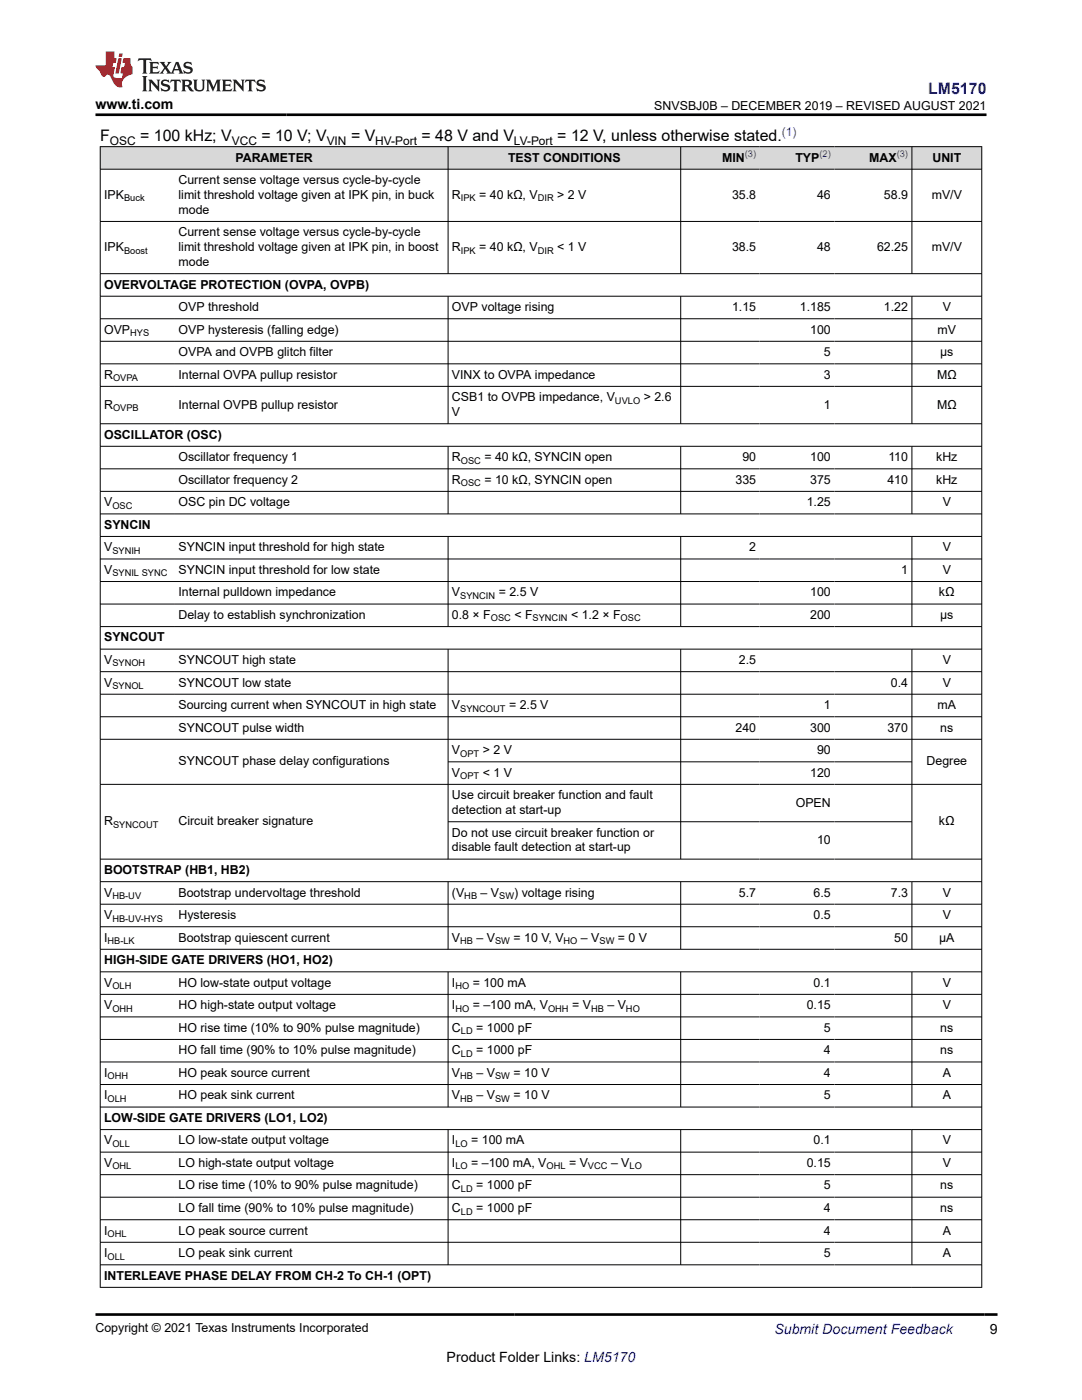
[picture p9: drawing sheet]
<svg xmlns="http://www.w3.org/2000/svg" width="216mm" height="279mm" viewBox="0 0 216 279" stroke-linecap="round" stroke-linejoin="round" font-family="sans-serif">
<defs><g id="words">
<text font-size="3.2" fill="#00f" x="185.2" y="18.7">LM5170</text>
<g font-size="3.2">
<text x="20" y="28.2">F</text>
<text x="28" y="28.2">= 100 kHz; V</text>
<text x="52.2" y="28.2">= 10 V; V</text>
<text x="70" y="28.2">= V</text>
<text x="84.1" y="28.2">= 48 V and V</text>
<text x="111.2" y="28.2">= 12 V, unless otherwise stated.</text>
</g>
<g font-size="2.8">
<text x="19" y="21.8">www.ti.com</text>
<text x="197.5" y="266.1">9</text>
<text x="89.1" y="271.7">Product Folder Links: LM5170</text>
</g>
<text font-size="2.8" fill="#00f" x="154.5" y="266.2">Submit Document Feedback</text>
<g font-size="2.5">
<text x="130.6" y="21.9">SNVSBJ0B – DECEMBER 2019 – REVISED AUGUST 2021</text>
<text x="47" y="32.2">PARAMETER</text>
<text x="101.4" y="32.2">TEST CONDITIONS</text>
<text x="144.1" y="32.2">MIN</text>
<text x="158.7" y="32.2">TYP</text>
<text x="173.4" y="32.2">MAX</text>
<text x="186.1" y="32.2">UNIT</text>
<text x="20.8" y="39.7">IPK</text>
<text x="35.6" y="36.7">Current sense voltage versus cycle-by-cycle</text>
<text x="35.6" y="39.7">limit threshold voltage given at IPK pin, in buck</text>
<text x="90.2" y="39.7">R</text>
<text x="95.6" y="39.7">= 40 kΩ, V</text>
<text x="111.2" y="39.7">&gt; 2 V</text>
<text x="146.1" y="39.7">35.8</text>
<text x="163" y="39.7">46</text>
<text x="176.4" y="39.7">58.9</text>
<text x="185.9" y="39.7">mV/V</text>
<text x="35.6" y="42.7">mode</text>
<text x="35.6" y="47.2">Current sense voltage versus cycle-by-cycle</text>
<text x="20.8" y="50.1">IPK</text>
<text x="35.6" y="50.1">limit threshold voltage given at IPK pin, in boost</text>
<text x="35.6" y="53.1">mode</text>
<text x="90.2" y="50.1">R</text>
<text x="95.6" y="50.1">= 40 kΩ, V</text>
<text x="111.2" y="50.1">&lt; 1 V</text>
<text x="146.1" y="50.1">38.5</text>
<text x="163" y="50.1">48</text>
<text x="175" y="50.1">62.25</text>
<text x="185.9" y="50.1">mV/V</text>
<text x="20.8" y="57.6">OVERVOLTAGE PROTECTION (OVPA, OVPB)</text>
<text x="35.6" y="62.1">OVP threshold</text>
<text x="90.2" y="62.1">OVP voltage rising</text>
<text x="146.1" y="62.1">1.15</text>
<text x="159.6" y="62.1">1.185</text>
<text x="176.4" y="62.1">1.22</text>
<text x="188.1" y="62.1">V</text>
<text x="20.8" y="66.6">OVP</text>
<text x="35.6" y="66.6">OVP hysteresis (falling edge)</text>
<text x="35.6" y="71.1">OVPA and OVPB glitch filter</text>
<text x="161.7" y="66.6">100</text>
<text x="164.4" y="71.1">5</text>
<text x="187.1" y="66.6">mV</text>
<text x="187.6" y="71.1">µs</text>
<text x="20.8" y="75.6">R</text>
<text x="35.6" y="75.6">Internal OVPA pullup resistor</text>
<text x="90.2" y="75.6">VINX to OVPA impedance</text>
<text x="164.4" y="75.6">3</text>
<text x="187" y="75.6">MΩ</text>
<text x="20.8" y="81.6">R</text>
<text x="35.6" y="81.6">Internal OVPB pullup resistor</text>
<text x="90.2" y="83">V</text>
<text x="90.2" y="80.1">CSB1 to OVPB impedance, V</text>
<text x="128.4" y="80.1">&gt; 2.6</text>
<text x="164.4" y="81.6">1</text>
<text x="187" y="81.6">MΩ</text>
<text x="20.8" y="87.5">OSCILLATOR (OSC)</text>
<text x="35.6" y="92">Oscillator frequency 1</text>
<text x="90.2" y="92">R</text>
<text x="96.7" y="92">= 40 kΩ, SYNCIN open</text>
<text x="148.1" y="92">90</text>
<text x="161.7" y="92">100</text>
<text x="177.3" y="92">110</text>
<text x="186.8" y="92">kHz</text>
<text x="20.8" y="101">V</text>
<text x="35.6" y="96.5">Oscillator frequency 2</text>
<text x="35.6" y="101">OSC pin DC voltage</text>
<text x="90.2" y="96.5">R</text>
<text x="96.7" y="96.5">= 10 kΩ, SYNCIN open</text>
<text x="146.8" y="96.5">335</text>
<text x="161" y="101">1.25</text>
<text x="161.7" y="96.5">375</text>
<text x="177.1" y="96.5">410</text>
<text x="186.8" y="96.5">kHz</text>
<text x="188.1" y="101">V</text>
<text x="20.8" y="105.5">SYNCIN</text>
<text x="20.8" y="110">V</text>
<text x="35.6" y="110">SYNCIN input threshold for high state</text>
<text x="149.5" y="110">2</text>
<text x="188.1" y="110">V</text>
<text x="20.8" y="114.5">V</text>
<text x="35.6" y="114.5">SYNCIN input threshold for low state</text>
<text x="35.6" y="119">Internal pulldown impedance</text>
<text x="90.2" y="119">V</text>
<text x="99.5" y="119">= 2.5 V</text>
<text x="161.7" y="119">100</text>
<text x="179.8" y="114.5">1</text>
<text x="187.4" y="119">kΩ</text>
<text x="188.1" y="114.5">V</text>
<text x="35.6" y="123.5">Delay to establish synchronization</text>
<text x="90.2" y="123.5">0.8 × F</text>
<text x="102.6" y="123.5">&lt; F</text>
<text x="114" y="123.5">&lt; 1.2 × F</text>
<text x="161.7" y="123.5">200</text>
<text x="187.6" y="123.5">µs</text>
<text x="20.8" y="128">SYNCOUT</text>
<text x="20.8" y="132.5">V</text>
<text x="20.8" y="137">V</text>
<text x="35.6" y="132.5">SYNCOUT high state</text>
<text x="35.6" y="137">SYNCOUT low state</text>
<text x="147.4" y="132.5">2.5</text>
<text x="177.8" y="137">0.4</text>
<text x="188.1" y="132.5">V</text>
<text x="188.1" y="137">V</text>
<text x="35.6" y="141.5">Sourcing current when SYNCOUT in high state</text>
<text x="90.2" y="141.5">V</text>
<text x="101.6" y="141.5">= 2.5 V</text>
<text x="164.4" y="141.5">1</text>
<text x="187.1" y="141.5">mA</text>
<text x="35.6" y="146">SYNCOUT pulse width</text>
<text x="146.8" y="146">240</text>
<text x="161.7" y="146">300</text>
<text x="177.1" y="146">370</text>
<text x="187.6" y="146">ns</text>
<text x="35.6" y="152.7">SYNCOUT phase delay configurations</text>
<text x="90.2" y="150.5">V</text>
<text x="90.2" y="155">V</text>
<text x="96.3" y="150.5">&gt; 2 V</text>
<text x="96.3" y="155">&lt; 1 V</text>
<text x="161.7" y="155">120</text>
<text x="163" y="150.5">90</text>
<text x="184.9" y="152.7">Degree</text>
<text x="90.2" y="159.5">Use circuit breaker function and fault</text>
<text x="158.8" y="161">OPEN</text>
<text x="20.8" y="164.7">R</text>
<text x="35.6" y="164.7">Circuit breaker signature</text>
<text x="90.2" y="162.5">detection at start-up</text>
<text x="90.2" y="167">Do not use circuit breaker function or</text>
<text x="187.4" y="164.7">kΩ</text>
<text x="90.2" y="169.9">disable fault detection at start-up</text>
<text x="163" y="168.4">10</text>
<text x="20.8" y="174.4">BOOTSTRAP (HB1, HB2)</text>
<text x="20.8" y="178.9">V</text>
<text x="35.6" y="178.9">Bootstrap undervoltage threshold</text>
<text x="90.2" y="178.9">(V</text>
<text x="95.9" y="178.9">– V</text>
<text x="102.6" y="178.9">) voltage rising</text>
<text x="147.4" y="178.9">5.7</text>
<text x="162.4" y="178.9">6.5</text>
<text x="177.8" y="178.9">7.3</text>
<text x="188.1" y="178.9">V</text>
<text x="20.8" y="183.4">V</text>
<text x="35.6" y="183.4">Hysteresis</text>
<text x="162.4" y="183.4">0.5</text>
<text x="188.1" y="183.4">V</text>
<text x="20.8" y="187.9">I</text>
<text x="35.6" y="187.9">Bootstrap quiescent current</text>
<text x="90.2" y="187.9">V</text>
<text x="95.1" y="187.9">– V</text>
<text x="102.5" y="187.9">= 10 V, V</text>
<text x="115.9" y="187.9">– V</text>
<text x="123.3" y="187.9">= 0 V</text>
<text x="178.4" y="187.9">50</text>
<text x="187.4" y="187.9">µA</text>
<text x="20.8" y="192.4">HIGH-SIDE GATE DRIVERS (HO1, HO2)</text>
<text x="20.8" y="196.9">V</text>
<text x="35.6" y="196.9">HO low-state output voltage</text>
<text x="90.2" y="196.9">I</text>
<text x="94.3" y="196.9">= 100 mA</text>
<text x="162.4" y="196.9">0.1</text>
<text x="188.1" y="196.9">V</text>
<text x="20.8" y="201.4">V</text>
<text x="35.6" y="201.4">HO high-state output voltage</text>
<text x="90.2" y="201.4">I</text>
<text x="94.3" y="201.4">= –100 mA, V</text>
<text x="114.2" y="201.4">= V</text>
<text x="121.2" y="201.4">– V</text>
<text x="161" y="201.4">0.15</text>
<text x="188.1" y="201.4">V</text>
<text x="35.6" y="205.9">HO rise time (10% to 90% pulse magnitude)</text>
<text x="90.2" y="205.9">C</text>
<text x="95" y="205.9">= 1000 pF</text>
<text x="164.4" y="205.9">5</text>
<text x="187.6" y="205.9">ns</text>
<text x="20.8" y="214.9">I</text>
<text x="35.6" y="210.4">HO fall time (90% to 10% pulse magnitude)</text>
<text x="35.6" y="214.9">HO peak source current</text>
<text x="90.2" y="210.4">C</text>
<text x="90.2" y="214.9">V</text>
<text x="95" y="210.4">= 1000 pF</text>
<text x="95.1" y="214.9">– V</text>
<text x="102.5" y="214.9">= 10 V</text>
<text x="164.4" y="210.4">4</text>
<text x="164.4" y="214.9">4</text>
<text x="187.6" y="210.4">ns</text>
<text x="188.1" y="214.9">A</text>
<text x="20.8" y="219.4">I</text>
<text x="35.6" y="219.4">HO peak sink current</text>
<text x="90.2" y="219.4">V</text>
<text x="95.1" y="219.4">– V</text>
<text x="102.5" y="219.4">= 10 V</text>
<text x="164.4" y="219.4">5</text>
<text x="188.1" y="219.4">A</text>
<text x="20.8" y="223.9">LOW-SIDE GATE DRIVERS (LO1, LO2)</text>
<text x="20.8" y="228.4">V</text>
<text x="20.8" y="232.9">V</text>
<text x="35.6" y="228.4">LO low-state output voltage</text>
<text x="35.6" y="232.9">LO high-state output voltage</text>
<text x="90.2" y="228.4">I</text>
<text x="90.2" y="232.9">I</text>
<text x="94" y="228.4">= 100 mA</text>
<text x="94" y="232.9">= –100 mA, V</text>
<text x="113.5" y="232.9">= V</text>
<text x="121.9" y="232.9">– V</text>
<text x="161" y="232.9">0.15</text>
<text x="162.4" y="228.4">0.1</text>
<text x="188.1" y="228.4">V</text>
<text x="188.1" y="232.9">V</text>
<text x="35.6" y="237.4">LO rise time (10% to 90% pulse magnitude)</text>
<text x="90.2" y="237.4">C</text>
<text x="95" y="237.4">= 1000 pF</text>
<text x="164.4" y="237.4">5</text>
<text x="187.6" y="237.4">ns</text>
<text x="35.6" y="241.9">LO fall time (90% to 10% pulse magnitude)</text>
<text x="90.2" y="241.9">C</text>
<text x="95" y="241.9">= 1000 pF</text>
<text x="164.4" y="241.9">4</text>
<text x="187.6" y="241.9">ns</text>
<text x="20.8" y="246.4">I</text>
<text x="20.8" y="250.9">I</text>
<text x="35.6" y="246.4">LO peak source current</text>
<text x="35.6" y="250.9">LO peak sink current</text>
<text x="164.4" y="246.4">4</text>
<text x="164.4" y="250.9">5</text>
<text x="188.1" y="246.4">A</text>
<text x="188.1" y="250.9">A</text>
<text x="20.8" y="255.4">INTERLEAVE PHASE DELAY FROM CH-2 To CH-1 (OPT)</text>
<text x="19" y="265.9">Copyright © 2021 Texas Instruments Incorporated</text>
</g>
<g font-size="2.4">
<text x="21.9" y="28.9">OSC</text>
<text x="46.2" y="28.9">VCC</text>
<text x="65.2" y="28.9">VIN</text>
<text x="74.9" y="28.9">HV-Port</text>
<text x="102.6" y="28.9">LV-Port</text>
</g>
<text font-size="2.4" fill="#00f" x="156" y="27.2">(1)</text>
<g font-size="1.9" fill="#00f">
<text x="148.6" y="31.4">(3)</text>
<text x="163.5" y="31.4">(2)</text>
<text x="178.9" y="31.4">(3)</text>
</g>
<g font-size="1.9">
<text x="24.7" y="40.2">Buck</text>
<text x="92" y="40.2">IPK</text>
<text x="107.3" y="40.2">DIR</text>
<text x="24.7" y="50.6">Boost</text>
<text x="92" y="50.6">IPK</text>
<text x="107.3" y="50.6">DIR</text>
<text x="26" y="67.1">HYS</text>
<text x="22.6" y="76.1">OVPA</text>
<text x="22.6" y="82">OVPB</text>
<text x="122.7" y="80.6">UVLO</text>
<text x="92" y="92.5">OSC</text>
<text x="22.4" y="101.5">OSC</text>
<text x="92" y="97">OSC</text>
<text x="22.4" y="110.5">SYNIH</text>
<text x="22.4" y="115">SYNIL SYNC</text>
<text x="91.8" y="119.5">SYNCIN</text>
<text x="97.9" y="124">OSC</text>
<text x="106.3" y="124">SYNCIN</text>
<text x="123.8" y="124">OSC</text>
<text x="22.4" y="133">SYNOH</text>
<text x="22.4" y="137.5">SYNOL</text>
<text x="91.8" y="142">SYNCOUT</text>
<text x="91.8" y="151">OPT</text>
<text x="91.8" y="155.5">OPT</text>
<text x="22.6" y="165.2">SYNCOUT</text>
<text x="22.4" y="179.4">HB-UV</text>
<text x="92.6" y="179.4">HB</text>
<text x="99.6" y="179.4">SW</text>
<text x="22.4" y="183.9">HB-UV-HYS</text>
<text x="21.5" y="188.4">HB-LK</text>
<text x="91.8" y="188.4">HB</text>
<text x="98.8" y="188.4">SW</text>
<text x="112.5" y="188.4">HO</text>
<text x="119.6" y="188.4">SW</text>
<text x="22.4" y="197.4">OLH</text>
<text x="90.9" y="197.4">HO</text>
<text x="22.4" y="201.9">OHH</text>
<text x="90.9" y="201.9">HO</text>
<text x="109.4" y="201.9">OHH</text>
<text x="117.9" y="201.9">HB</text>
<text x="124.9" y="201.9">HO</text>
<text x="92" y="206.4">LD</text>
<text x="21.5" y="215.4">OHH</text>
<text x="91.8" y="215.4">HB</text>
<text x="92" y="210.9">LD</text>
<text x="98.8" y="215.4">SW</text>
<text x="21.5" y="219.9">OLH</text>
<text x="91.8" y="219.9">HB</text>
<text x="98.8" y="219.9">SW</text>
<text x="22.4" y="228.9">OLL</text>
<text x="22.4" y="233.4">OHL</text>
<text x="90.9" y="228.9">LO</text>
<text x="90.9" y="233.4">LO</text>
<text x="109.1" y="233.4">OHL</text>
<text x="117.3" y="233.4">VCC</text>
<text x="125.6" y="233.4">LO</text>
<text x="92" y="237.9">LD</text>
<text x="92" y="242.4">LD</text>
<text x="21.5" y="246.9">OHL</text>
<text x="21.5" y="251.4">OLL</text>
</g>
</g></defs>
<g fill="#d8d8d8">
<path d="M20 29.3h175.9v4.5h-175.9z" fill-rule="evenodd"/>
<path d="M20.1 29.3h69.3v4.4h-69.3z" fill-rule="evenodd"/>
<path d="M89.5 29.3h46.3v4.4h-46.3z" fill-rule="evenodd"/>
<path d="M135.9 29.3h15.7v4.4h-15.7z" fill-rule="evenodd"/>
<path d="M151.6 29.3h14.9v4.4h-14.9z" fill-rule="evenodd"/>
<path d="M166.5 29.3h15.4v4.4h-15.4z" fill-rule="evenodd"/>
<path d="M182 29.3h13.8v4.4h-13.8z" fill-rule="evenodd"/>
</g>
<g fill="none" stroke="#000" stroke-width=".2">
<path d="M19.9 29.3h176.1M19.9 33.8h176.1M20 29.2v227.8M89.4 29.2v25.5M135.8 29.2v25.5M182 29.2v25.5M195.9 29.2v227.8M19.9 44.2h176.1M19.9 54.6h176.1M19.9 59.1h176.1M89.4 59.1v25.5M135.8 59.1v25.5"/>
<path d="M182 59.1v25.5M19.9 63.6h176.1M19.9 68.1h176.1M19.9 72.6h176.1M19.9 77.1h176.1M19.9 84.6h176.1M19.9 89.1h176.1M19.9 93.6h176.1M19.9 98.1h176.1M89.4 89.1v13.5M135.8 89.1v13.5M182 89.1v13.5"/>
<path d="M19.9 102.6h176.1M19.9 107.1h176.1M19.9 111.6h176.1M19.9 116.1h176.1M89.4 107.1v18M135.8 107.1v18M182 107.1v18M19.9 120.6h176.1M19.9 125.1h176.1M19.9 129.5h176.1M19.9 134h176.1M19.9 138.5h176.1"/>
<path d="M89.4 129.5v42M135.8 129.5v42M182 129.5v42M19.9 143h176.1M19.9 147.5h176.1M19.9 156.5h176.1M89.4 152h92.6M19.9 171.5h176.1M19.9 176h176.1M89.4 176v13.5M89.4 164h92.6M135.8 176v13.5"/>
<path d="M182 176v13.5M19.9 180.5h176.1M19.9 185h176.1M19.9 189.5h176.1M19.9 193.9h176.1M19.9 198.4h176.1M89.4 193.9v27.1M135.8 193.9v27.1M182 193.9v27.1M19.9 202.9h176.1M19.9 207.4h176.1M19.9 211.9h176.1"/>
<path d="M19.9 216.4h176.1M19.9 220.9h176.1M19.9 225.4h176.1M19.9 229.9h176.1M19.9 234.4h176.1M19.9 238.9h176.1M89.4 225.4v27.1M135.8 225.4v27.1M182 225.4v27.1M19.9 243.4h176.1M19.9 247.9h176.1M19.9 252.4h176.1"/>
<path d="M19.9 256.9h176.1"/>
</g>
<path d="M27.7 11.6l-.2 .6 .5-.2h.6v.1v2.2l-.2 .4h1l-.2-.4v-2.2v-.1h.5l.5 .2-.1-.6zM29.8 12.4l.2 .3v1.6l-.2 .4h1.9l.1-.6a1.08 1.08 0 0 1-1.3 .2v-.7h.6l.4 .2v-.7l-.4 .2h-.6v-.5l.2-.2a1 1 0 0 1 1 .3l-.1-.5zM31.8 12.4l1 1.1-1 1.2h.9l-.2-.2 .4-.8 .5 .8-.2 .2h1.6l-.2-.2 .1-.5h1l.1 .5-.1 .2h.9l-.2-.4-.8-1.9h-.5l-1 2.1-.8-1.1 .9-1h-.8l.2 .2-.5 .6-.3-.6 .1-.2zM35.2 12.8l.4 1h-.8zM36.8 12.5a.65 .65 0 0 0-.2 .7 .65 .65 0 0 0 .6 .5l.7 .1 .1 .3a.79 .79 0 0 1-.7 .4 .79 .79 0 0 1-.7-.5l.1 .7 .2-.1a.93 .93 0 0 0 1.1 0 .93 .93 0 0 0 .4-.9 1.46 1.46 0 0 0-1.2-.6l-.1-.3a1.09 1.09 0 0 1 1.2 .2l-.2-.6-.1 .1-.6-.2zM28.4 15.2l.2 .4v2.2l-.2 .4h1l-.2-.4v-2.2l.2-.4zM29.6 15.9l.2 .4v1.5l-.2 .4h.8l-.3-.4v-1.3l1.7 1.8v-2l.2-.4h-.8l.2 .2 .1 1.1-1.2-1.3zM32.3 16a.65 .65 0 0 0-.2 .8 .65 .65 0 0 0 .7 .4l.6 .2 .1 .2a.79 .79 0 0 1-.7 .4 .79 .79 0 0 1-.7-.5l.1 .7 .2-.1a.93 .93 0 0 0 1.1 .1 .93 .93 0 0 0 .4-1 1.46 1.46 0 0 0-1.2-.5l-.1-.4a1.09 1.09 0 0 1 1.2 .2l-.2-.6-.1 .1-.6-.1zM34.1 15.9l-.1 .6a.63 .63 0 0 1 .7-.3l.1 1.6-.3 .4h1l-.2-.4v-1.6a.66 .66 0 0 1 .8 .3l-.1-.6zM36.2 15.9l.2 .4v1.5l-.2 .4h.9l-.2-.2v-.7h.5l.1 .2a.79 .79 0 0 0 1.2 .6l-1-.9a.61 .61 0 0 0 .6-.6 .61 .61 0 0 0-.5-.7zM36.9 16.2h.2a.47 .47 0 0 1 .5 .1 .47 .47 0 0 1 .1 .5l-.2 .1-.6 .1zM38.5 15.9l.2 .2a2.27 2.27 0 0 0 .4 2 1.04 1.04 0 0 0 1.7-.7v-1.3l.2-.2h-.8l.2 .4v1.1a.6 .6 0 0 1-.6 .6 .6 .6 0 0 1-.6-.6v-1.1l.3-.4zM41.1 15.9l.2 .4v1.5l-.2 .4h.7l-.2-.4v-1.4l.9 1.9 .8-1.9v1.4l-.2 .4h1l-.3-.4v-1.5l.3-.4h-.8l-.7 1.5-.7-1.5zM44.3 15.9l.2 .4v1.5l-.2 .4h1.9l.1-.6a1.09 1.09 0 0 1-1.3 .2v-.7h.6l.4 .2v-.6l-.4 .2h-.6v-.6l.2-.1a1.01 1.01 0 0 1 1 .3l-.1-.6zM46.4 15.9l.3 .4v1.5l-.3 .4h.8l-.2-.4v-1.3l1.6 1.8v-2l.2-.4h-.7l.2 .2v1.1l-1.2-1.3zM49 15.9l-.1 .6a.63 .63 0 0 1 .8-.3v1.6l-.3 .4h1l-.2-.4v-1.6a.66 .66 0 0 1 .8 .3l-.1-.6zM51.4 16a.65 .65 0 0 0-.2 .8 .65 .65 0 0 0 .6 .4l.6 .2 .2 .2a.79 .79 0 0 1-.8 .4 .79 .79 0 0 1-.6-.5l.1 .7 .2-.1a.93 .93 0 0 0 1 .1 .93 .93 0 0 0 .5-1 1.46 1.46 0 0 0-1.3-.5l-.1-.4a1.09 1.09 0 0 1 1.3 .2l-.2-.6-.2 .1-.5-.1z" fill="#231f20"/>
<path d="M21.1 10.3v2.7h-2.1l.1 .4 .9 1a.95 .95 0 0 0 .9 .9 .59 .59 0 0 1 .6-.4 .59 .59 0 0 1 .5 .3l.4 .8a1.59 1.59 0 0 0 2.1 1.4 1.61 1.61 0 0 1 1-2.3l1-.3-.1-1.5a1.59 1.59 0 0 1-.4-1.7h-1.4l-.2 .9h.5l-.1 .9h-.5l-.2 .9v.3l.4 .1-.2 .9h-.6a.73 .73 0 0 1-1.1-.7l.3-1.5h-.5l.2-.9h.5l.2-.9h-.5v-1.3zM23.6 11.6l-.6 3.1h.7l.6-3.1zM23.8 10.7l-.1 .6h.7l.1-.6z" fill="#ed1c24"/>
<path d="M19 22.9h177.8M19.1 262.3h179.9" fill="none" stroke="#000" stroke-width=".53"/>
<use href="#words"/>
</svg>
